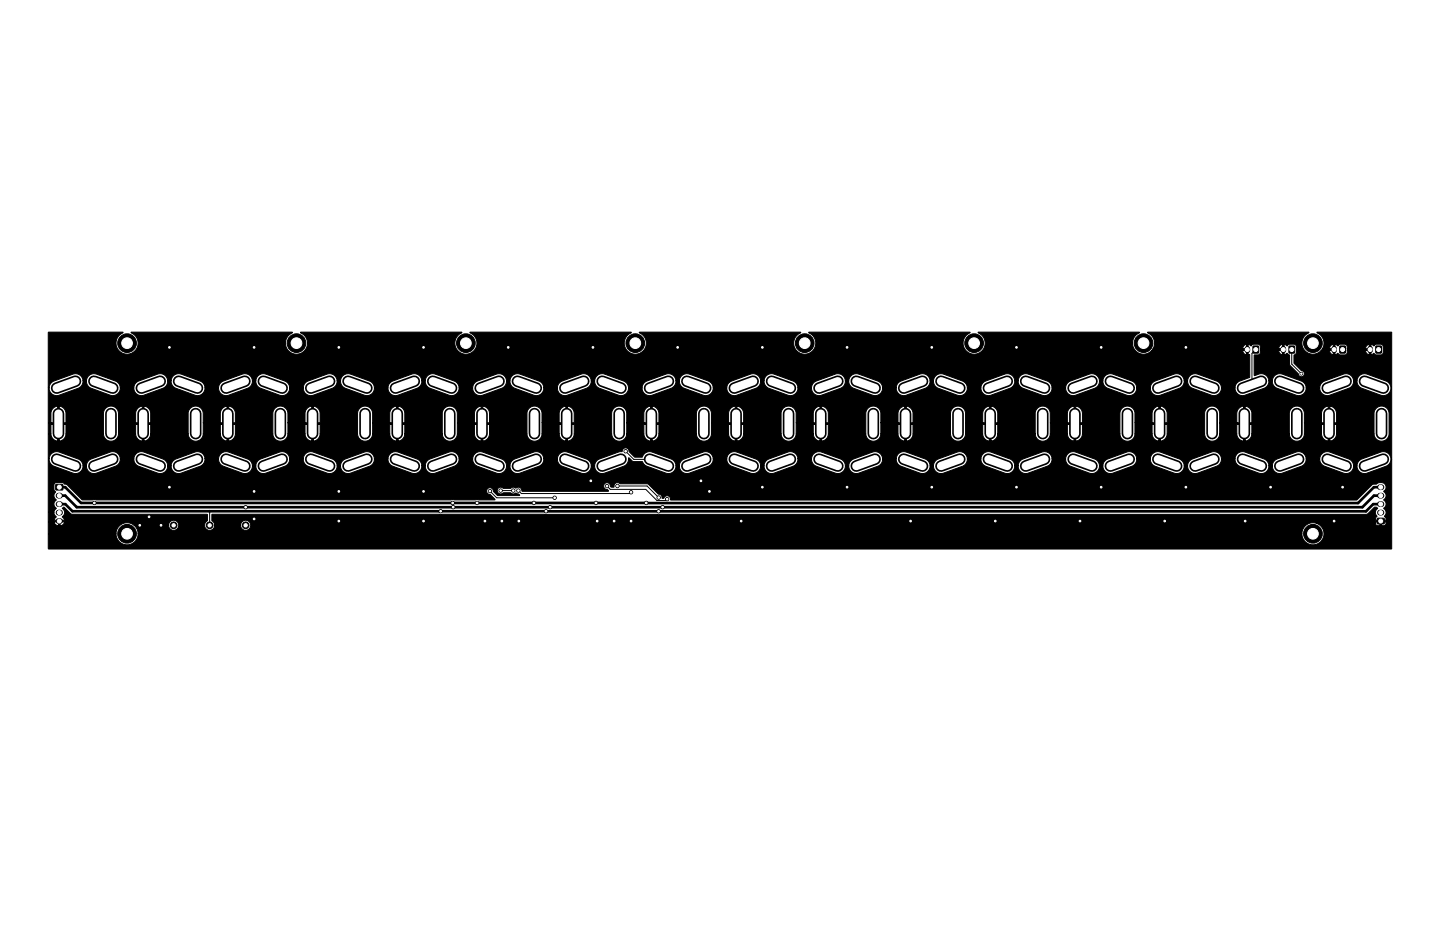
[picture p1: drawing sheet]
<svg xmlns="http://www.w3.org/2000/svg" width="432mm" height="279mm" viewBox="0 0 432 279" stroke-linecap="round" stroke-linejoin="round" font-family="sans-serif">
<g fill="none" stroke="#000" stroke-width="3.5">
<path d="M22.6 114.3l-5.6 2M28.2 114.3l5.6 2M48 114.3l-5.6 2M53.6 114.3l5.6 2M73.4 114.3l-5.6 2M79 114.3l5.6 2M98.8 114.3l-5.6 2M104.4 114.3l5.6 2M124.2 114.3l-5.6 2M129.8 114.3l5.6 2M149.6 114.3l-5.6 2M155.2 114.3l5.6 2"/>
<path d="M175 114.3l-5.6 2M180.6 114.3l5.6 2M200.4 114.3l-5.6 2M206 114.3l5.6 2M225.8 114.3l-5.6 2M231.4 114.3l5.6 2M251.2 114.3l-5.6 2M256.8 114.3l5.6 2M276.6 114.3l-5.6 2M282.2 114.3l5.6 2M302 114.3l-5.6 2M307.6 114.3l5.6 2"/>
<path d="M327.4 114.3l-5.6 2M333 114.3l5.6 2M352.8 114.3l-5.6 2M358.4 114.3l5.6 2M378.2 114.3l-5.6 2M383.8 114.3l5.6 2M403.6 114.3l-5.6 2M409.2 114.3l5.6 2M17 137.7l5.6 2M17.5 124v6M33.3 124v6M33.8 137.7l-5.6 2"/>
<path d="M42.4 137.7l5.6 2M42.9 124v6M58.7 124v6M59.2 137.7l-5.6 2M67.8 137.7l5.6 2M68.3 124v6M84.1 124v6M84.6 137.7l-5.6 2M93.2 137.7l5.6 2M93.7 124v6M109.5 124v6M110 137.7l-5.6 2"/>
<path d="M118.6 137.7l5.6 2M119.1 124v6M134.9 124v6M135.4 137.7l-5.6 2M144 137.7l5.6 2M144.5 124v6M160.3 124v6M160.8 137.7l-5.6 2M169.4 137.7l5.6 2M169.9 124v6M185.7 124v6M186.2 137.7l-5.6 2"/>
<path d="M194.8 137.7l5.6 2M195.3 124v6M211.1 124v6M211.6 137.7l-5.6 2M220.2 137.7l5.6 2M220.7 124v6M236.5 124v6M237 137.7l-5.6 2M245.6 137.7l5.6 2M246.1 124v6M261.9 124v6M262.4 137.7l-5.6 2"/>
<path d="M271 137.7l5.6 2M271.5 124v6M287.3 124v6M287.8 137.7l-5.6 2M296.4 137.7l5.6 2M296.9 124v6M312.7 124v6M313.2 137.7l-5.6 2M321.8 137.7l5.6 2M322.3 124v6M338.1 124v6M338.6 137.7l-5.6 2"/>
<path d="M347.2 137.7l5.6 2M347.7 124v6M363.5 124v6M364 137.7l-5.6 2M372.6 137.7l5.6 2M373.1 124v6M388.9 124v6M389.4 137.7l-5.6 2M398 137.7l5.6 2M398.5 124v6M414.3 124v6M414.8 137.7l-5.6 2"/>
</g>
<g fill="#000" stroke="#000" stroke-width=".3">
<path d="M14.5 99.6l22.4 .1a3.3 3.3 0 0 0-1.4 5.2 3.3 3.3 0 0 0 5.3-.1 3.3 3.3 0 0 0-1.5-5.1l48.4-.1a3.4 3.4 0 0 0-2.1 4.3 3.4 3.4 0 0 0 4.3 2.1 3.4 3.4 0 0 0 2.1-4.2 4.6 4.6 0 0 0-1.9-2.2l48.4 .1a3.3 3.3 0 0 0-1.4 5.2 3.3 3.3 0 0 0 5.3-.1 3.3 3.3 0 0 0-1.5-5.1l48.4-.1a3.4 3.4 0 0 0-2.1 4.3 3.4 3.4 0 0 0 4.3 2.1 3.4 3.4 0 0 0 2.1-4.2 4.6 4.6 0 0 0-1.9-2.2l48.4 .1a3.3 3.3 0 0 0-1.4 5.2 3.3 3.3 0 0 0 5.3-.1 3.3 3.3 0 0 0-1.5-5.1l48.4-.1a3.4 3.4 0 0 0-2.1 4.3 3.4 3.4 0 0 0 4.3 2.1 3.4 3.4 0 0 0 2.1-4.2 4.7 4.7 0 0 0-1.9-2.2l48.4 .1a3.3 3.3 0 0 0-1.6 5 3.3 3.3 0 0 0 5.3 .4h27.2a1.32 1.32 0 0 0 1.2 1.3l-.1-1.4-28.3 .1 .4-.6h27.9l.1-1.3a1.36 1.36 0 0 0-1.2 1.3h-26.8l.2-.6a3.6 3.6 0 0 0-1.9-4.3l48.4 .1a3.3 3.3 0 0 0-1.6 5 3.3 3.3 0 0 0 5.3 .4h2.5a1.32 1.32 0 0 0 1.1 1.3l.7-.1 .7-.4 .6 .5h1.6l.5-.4 .1-.9h5.5a1.32 1.32 0 0 0 1.1 1.3l.6-.1 .7-.4 .7 .5 1.9-.2 .3-.5-.2-2.2-.4-.3h-1.5l-.7 .5-.9-.5v3.2h-.5v-1.4l-6.6 .1v-.6h6.6v-1.3a1.36 1.36 0 0 0-1.1 1.3h-5.5l-.1-.9-.4-.3-1.7-.1-.6 .5-.9-.5v3.2h-.5v-1.3h-3.6l.4-.6h3.2v-1.3a1.37 1.37 0 0 0-1.1 1.3h-2.1l.2-.6a3.6 3.6 0 0 0-1.9-4.3h22.4l-.1 65-402.7-.1v-4.5h20.3v.4a3.3 3.3 0 0 0 3.5 2.9 3.3 3.3 0 0 0 3.1-3.3h349v.4a3.3 3.3 0 0 0 5.4 2.2 3.3 3.3 0 0 0-1.1-5.7h17.7l.2 .4 .4 .3h1.9l.6-.3 .1-.8h-1.3v1.1h-.5v-1.1h-1.4v.4h-17.7l-.8-.2a3.3 3.3 0 0 0-3.5 3.3h-349l-.3-1.4-.9-1.1h10.4v.2a1.51 1.51 0 0 0 2.4 1 1.51 1.51 0 0 0-.2-2.6 1.51 1.51 0 0 0-2.2 1.4h-10.4l-.9-.6-1-.2a3.3 3.3 0 0 0-3.5 3.3h-20.3v-3.5l1.7 .1a1.36 1.36 0 0 0 1.3 1h.5a1.37 1.37 0 0 0 1.4-1.1h-1.4v1.1h-.5v-1.1h-3v-2.9h1.7l.1 .7 .6 .7-.7 1h3.2l-.7-1a1.66 1.66 0 0 0 0-2.7l.5-.2 2 1.9 .5 .2h40.4v2a1.51 1.51 0 0 0 0 2.6 1.51 1.51 0 0 0 2.3-1.3h7.7l.1 .2a1.51 1.51 0 0 0 2.3 1 1.51 1.51 0 0 0-.2-2.6 1.51 1.51 0 0 0-2.2 1.4h-7.7l-.2-.7-.7-.7v-1.9h346.1l.5-.2 2.1-2 .6 .1 .3 .3a1.62 1.62 0 0 0-.2 2.5l-.4 .4-.1 .7h3.2v-.7l-.4-.4a1.8 1.8 0 0 0-.2-2.6 1.53 1.53 0 0 0 0-2.5l.3-.4a1.49 1.49 0 0 0-.4-2.1l.1-.1a1.38 1.38 0 0 0 .6-1.5 1.38 1.38 0 0 0-1.2-1h-.8l-.9 .4-1.2 .2-4.7 4.6h-205.7a1.1 1.1 0 0 0-.8-1.3 1.1 1.1 0 0 0-1.3 .8l-.5-.1a1.06 1.06 0 0 0-1.1-1.2l-3.2-3-8.2-.1-.3-.1a1.07 1.07 0 0 0-1.2 0 1.07 1.07 0 0 0-.4 1.1l-.8 .1-.3-.4a1.03 1.03 0 0 0-1-1 1.03 1.03 0 0 0-1 1.1 1.03 1.03 0 0 0 1.1 1l.3 .5-25.9-.1a1.14 1.14 0 0 0-.7-1.1 1.14 1.14 0 0 0-1.2 .2l-.1-.1a1.05 1.05 0 0 0-1.4 .2h-2.2l-.2-.2a1.03 1.03 0 0 0-1.4 .3 1.03 1.03 0 0 0 .2 1.4 1.03 1.03 0 0 0 1.4-.2h2.3a1.26 1.26 0 0 0 1.6 .1l.7 .3 .3 .4-6.6 .1-1.3-1.3a1.02 1.02 0 0 0-1-1.1 1.02 1.02 0 0 0-1 1.1 1.02 1.02 0 0 0 1.1 1l1.4 1.5-123.7 .1-4.6-4.6-1.4-.6h-1.9l-.5 .3-.1 1.7 .5 .7-.2 .3a1.58 1.58 0 0 0 .3 2.2 1.53 1.53 0 0 0 0 2.6l-.4 .4-.2 .7h-1.7v-16.1h.2a2.26 2.26 0 0 0 .8 1.9l6.9 2.6a2.26 2.26 0 0 0 2.5-2.4h1v.3a2.26 2.26 0 0 0 2.9 2l6.1-2.2 .8-.8 .4-1.4h4l.3 1.2 .8 .9 6.1 2.3 .8 .1a2.26 2.26 0 0 0 2.2-2.4h1v.3a2.26 2.26 0 0 0 2.9 2l6.1-2.2 .8-.8 .4-1.4h4l.3 1.2 .8 .9 6.1 2.3 .8 .1a2.26 2.26 0 0 0 2.2-2.4h1v.3a2.26 2.26 0 0 0 2.9 2l6.1-2.2 .8-.8 .4-1.4h4l.3 1.2 .8 .9 6.1 2.3 .8 .1a2.26 2.26 0 0 0 2.2-2.4h1v.3a2.26 2.26 0 0 0 2.9 2l6.1-2.2 .8-.8 .4-1.4h4l.3 1.2 .8 .9 6.1 2.3 .8 .1a2.26 2.26 0 0 0 2.2-2.4h1v.3a2.26 2.26 0 0 0 2.9 2l6.1-2.2 .8-.8 .4-1.4h4l.3 1.2 .8 .9 6.1 2.3 .8 .1a2.26 2.26 0 0 0 2.2-2.4h1v.3a2.26 2.26 0 0 0 2.9 2l6.1-2.2 .8-.8 .4-1.4h4l.3 1.2 .8 .9 6.1 2.3 .8 .1a2.26 2.26 0 0 0 2.2-2.4h1v.3a2.26 2.26 0 0 0 2.9 2l5.9-2.1a2.7 2.7 0 0 0 1.5-2.6l1.2 1.1 2.8 .1 .5 .8 .7 .5 5.9 2.2 .8 .1a2.26 2.26 0 0 0 2.2-2.4h1v.3a2.26 2.26 0 0 0 2.9 2l6.1-2.2 .8-.8 .4-1.4h4l.3 1.2 .8 .9 6.1 2.3 .8 .1a2.26 2.26 0 0 0 2.2-2.4h1v.3a2.26 2.26 0 0 0 2.9 2l6.1-2.2 .8-.8 .4-1.4h4l.3 1.2 .8 .9 6.1 2.3 .8 .1a2.26 2.26 0 0 0 2.2-2.4h1v.3a2.26 2.26 0 0 0 2.9 2l6.1-2.2 .8-.8 .4-1.4h4l.3 1.2 .8 .9 6.6 2.4a2.26 2.26 0 0 0 2.5-2.4h1v.3a2.26 2.26 0 0 0 2.9 2l6.1-2.2 .8-.8 .4-1.4h4l.3 1.2 .8 .9 6.6 2.4a2.26 2.26 0 0 0 2.5-2.4h1v.3a2.26 2.26 0 0 0 2.9 2l6.1-2.2 .8-.8 .4-1.4h4l.3 1.2 .8 .9 6.6 2.4a2.26 2.26 0 0 0 2.5-2.4h1v.3a2.26 2.26 0 0 0 2.9 2l6.1-2.2 .8-.8 .4-1.4h4l.3 1.2 .8 .9 6.6 2.4a2.26 2.26 0 0 0 2.5-2.4h1v.3a2.26 2.26 0 0 0 2.9 2l6.1-2.2 .8-.8 .4-1.4h4l.3 1.2 .8 .9 6.6 2.4a2.26 2.26 0 0 0 2.5-2.4h1v.3a2.26 2.26 0 0 0 2.9 2l6.1-2.2 .8-.8 .4-1.4h4l.3 1.2 .8 .9 6.6 2.4a2.26 2.26 0 0 0 2.5-2.4h1v.3a2.26 2.26 0 0 0 2.9 2l5.9-2.1a2.26 2.26 0 0 0 1.2-2.9 2.26 2.26 0 0 0-2.8-1.4l-6 2.2-.9 .8-.3 1.1h-1l-.4-1.2-.9-.7-6.4-2.3a2.26 2.26 0 0 0-2.5 2.1l-4-.1a2.26 2.26 0 0 0-3-1.9l-6 2.2-.9 .8-.3 1.1h-1l-.4-1.2-.9-.7-6.4-2.3a2.26 2.26 0 0 0-2.5 2.1l-4-.1a2.26 2.26 0 0 0-3-1.9l-6 2.2-.9 .8-.3 1.1h-1l-.4-1.2-.9-.7-6.4-2.3a2.26 2.26 0 0 0-2.5 2.1l-4-.1a2.26 2.26 0 0 0-3-1.9l-6 2.2-.9 .8-.3 1.1h-1l-.4-1.2-.9-.7-6.4-2.3a2.26 2.26 0 0 0-2.5 2.1l-4-.1a2.26 2.26 0 0 0-3-1.9l-6 2.2-.9 .8-.3 1.1h-1l-.4-1.2-.9-.7-6.4-2.3a2.26 2.26 0 0 0-2.5 2.1l-4-.1a2.26 2.26 0 0 0-3-1.9l-6 2.2-.9 .8-.3 1.1h-1l-.4-1.2-.9-.7-6.4-2.3a2.26 2.26 0 0 0-2.5 2.1l-4-.1a2.26 2.26 0 0 0-3-1.9l-6 2.2-.9 .8-.3 1.1h-1l-.4-1.2-.9-.7-5.9-2.2-.8-.1a2.26 2.26 0 0 0-2.2 2.1l-4-.1a2.26 2.26 0 0 0-3-1.9l-6 2.2-.9 .8-.3 1.1h-1l-.4-1.2-.9-.7-5.9-2.2-.8-.1a2.26 2.26 0 0 0-2.2 2.1l-4-.1a2.26 2.26 0 0 0-3-1.9l-6 2.2-.9 .8-.3 1.1h-1l-.4-1.2-.9-.7-5.9-2.2-.8-.1a2.48 2.48 0 0 0-2.2 1.7l-2.2-.1-1.6-1.6a1.03 1.03 0 0 0-1-1.1 1.03 1.03 0 0 0-1.1 1l-7.1 2.4-.9 .8-.3 1.1h-1l-.4-1.2-.9-.7-6.4-2.3a2.26 2.26 0 0 0-2.5 2.1l-4-.1a2.26 2.26 0 0 0-3-1.9l-6 2.2-.9 .8-.3 1.1h-1l-.4-1.2-.9-.7-5.9-2.2-.8-.1a2.26 2.26 0 0 0-2.2 2.1l-4-.1a2.26 2.26 0 0 0-3-1.9l-6 2.2-.9 .8-.3 1.1h-1l-.4-1.2-.9-.7-5.9-2.2-.8-.1a2.26 2.26 0 0 0-2.2 2.1l-4-.1a2.26 2.26 0 0 0-3-1.9l-6 2.2-.9 .8-.3 1.1h-1l-.4-1.2-.9-.7-5.9-2.2-.8-.1a2.26 2.26 0 0 0-2.2 2.1l-4-.1a2.26 2.26 0 0 0-3-1.9l-6 2.2-.9 .8-.3 1.1h-1l-.4-1.2-.9-.7-5.9-2.2-.8-.1a2.26 2.26 0 0 0-2.2 2.1l-4-.1a2.26 2.26 0 0 0-3-1.9l-6 2.2-.9 .8-.3 1.1h-1l-.4-1.2-.9-.7-5.9-2.2-.8-.1a2.26 2.26 0 0 0-2.2 2.1l-4-.1a2.26 2.26 0 0 0-3-1.9l-6 2.2-.9 .8-.3 1.1h-1l-.4-1.2-.9-.7-6.4-2.3a2.26 2.26 0 0 0-2.5 2.1h-.2v-7.4h.8a2.22 2.22 0 0 0 2 2.1h.5a2.25 2.25 0 0 0 2-2.1h11.2v.2a2.26 2.26 0 0 0 2.4 2 2.26 2.26 0 0 0 2.1-2.2h5.2a2.22 2.22 0 0 0 2 2.1h.5a2.25 2.25 0 0 0 2-2.1h11.2v.2a2.26 2.26 0 0 0 2.4 2 2.26 2.26 0 0 0 2.1-2.2h5.2a2.22 2.22 0 0 0 2 2.1h.5a2.25 2.25 0 0 0 2-2.1h11.2v.2a2.26 2.26 0 0 0 2.4 2 2.26 2.26 0 0 0 2.1-2.2h5.2a2.22 2.22 0 0 0 2 2.1h.5a2.25 2.25 0 0 0 2-2.1h11.2v.2a2.26 2.26 0 0 0 2.4 2 2.26 2.26 0 0 0 2.1-2.2h5.2a2.22 2.22 0 0 0 2 2.1h.5a2.25 2.25 0 0 0 2-2.1h11.2v.2a2.26 2.26 0 0 0 2.4 2 2.26 2.26 0 0 0 2.1-2.2h5.2a2.22 2.22 0 0 0 2 2.1h.5a2.25 2.25 0 0 0 2-2.1h11.2v.2a2.26 2.26 0 0 0 2.4 2 2.26 2.26 0 0 0 2.1-2.2h5.2a2.22 2.22 0 0 0 2 2.1h.5a2.25 2.25 0 0 0 2-2.1h11.2v.2a2.26 2.26 0 0 0 2.4 2 2.26 2.26 0 0 0 2.1-2.2h5.2a2.22 2.22 0 0 0 2 2.1h.5a2.25 2.25 0 0 0 2-2.1h11.2v.2a2.26 2.26 0 0 0 2.4 2 2.26 2.26 0 0 0 2.1-2.2h5.2a2.22 2.22 0 0 0 2 2.1h.5a2.25 2.25 0 0 0 2-2.1h11.2v.2a2.26 2.26 0 0 0 2.4 2 2.26 2.26 0 0 0 2.1-2.2h5.2a2.22 2.22 0 0 0 2 2.1h.5a2.25 2.25 0 0 0 2-2.1h11.2v.2a2.26 2.26 0 0 0 2.4 2 2.26 2.26 0 0 0 2.1-2.2h5.2a2.22 2.22 0 0 0 2 2.1h.5a2.25 2.25 0 0 0 2-2.1h11.2v.2a2.26 2.26 0 0 0 2.4 2 2.26 2.26 0 0 0 2.1-2.2h5.2a2.22 2.22 0 0 0 2 2.1h.5a2.25 2.25 0 0 0 2-2.1h11.2v.2a2.26 2.26 0 0 0 2.4 2 2.26 2.26 0 0 0 2.1-2.2h5.2a2.22 2.22 0 0 0 2 2.1h.5a2.25 2.25 0 0 0 2-2.1h11.2v.2a2.26 2.26 0 0 0 2.4 2 2.26 2.26 0 0 0 2.1-2.2h5.2a2.22 2.22 0 0 0 2 2.1h.5a2.25 2.25 0 0 0 2-2.1h11.2v.2a2.26 2.26 0 0 0 2.4 2 2.26 2.26 0 0 0 2.1-2.2h5.2a2.22 2.22 0 0 0 2 2.1h.5a2.25 2.25 0 0 0 2-2.1h11.2v.2a2.26 2.26 0 0 0 2.4 2 2.26 2.26 0 0 0 2.1-2.2h5.2a2.22 2.22 0 0 0 2 2.1h.5a2.25 2.25 0 0 0 2-2.1h11.2v.2a2.26 2.26 0 0 0 2.4 2 2.26 2.26 0 0 0 2.1-2.2v-6.4a2.26 2.26 0 0 0-2.3-2 2.26 2.26 0 0 0-2.2 2.2v6.2h-11.2v-2.8h-2v4.9h-.5v-4.9h-2v2.8h-5.2v-3.4h9.7v-2.8a2.22 2.22 0 0 0-2-2.1v4.9h-.5v-4.9a2.25 2.25 0 0 0-2 2.1v2.8h-5.2v-3a2.26 2.26 0 0 0-2.3-2 2.26 2.26 0 0 0-2.2 2.2v6.2h-11.2v-2.8h-2v4.9h-.5v-4.9h-2v2.8h-5.2v-3.4h9.7v-2.8a2.22 2.22 0 0 0-2-2.1v4.9h-.5v-4.9a2.25 2.25 0 0 0-2 2.1v2.8h-5.2v-3a2.26 2.26 0 0 0-2.3-2 2.26 2.26 0 0 0-2.2 2.2v6.2h-11.2v-2.8h-2v4.9h-.5v-4.9h-2v2.8h-5.2v-3.4h9.7v-2.8a2.22 2.22 0 0 0-2-2.1v4.9h-.5v-4.9a2.25 2.25 0 0 0-2 2.1v2.8h-5.2v-3a2.26 2.26 0 0 0-2.3-2 2.26 2.26 0 0 0-2.2 2.2v6.2h-11.2v-2.8h-2v4.9h-.5v-4.9h-2v2.8h-5.2v-3.4h9.7v-2.8a2.22 2.22 0 0 0-2-2.1v4.9h-.5v-4.9a2.25 2.25 0 0 0-2 2.1v2.8h-5.2v-3a2.26 2.26 0 0 0-2.3-2 2.26 2.26 0 0 0-2.2 2.2v6.2h-11.2v-2.8h-2v4.9h-.5v-4.9h-2v2.8h-5.2v-3.4h9.7v-2.8a2.22 2.22 0 0 0-2-2.1v4.9h-.5v-4.9a2.25 2.25 0 0 0-2 2.1v2.8h-5.2v-3a2.26 2.26 0 0 0-2.3-2 2.26 2.26 0 0 0-2.2 2.2v6.2h-11.2v-2.8h-2v4.9h-.5v-4.9h-2v2.8h-5.2v-3.4h9.7v-2.8a2.22 2.22 0 0 0-2-2.1v4.9h-.5v-4.9a2.25 2.25 0 0 0-2 2.1v2.8h-5.2v-3a2.26 2.26 0 0 0-2.3-2 2.26 2.26 0 0 0-2.2 2.2v6.2h-11.2v-2.8h-2v4.9h-.5v-4.9h-2v2.8h-5.2v-3.4h9.7v-2.8a2.22 2.22 0 0 0-2-2.1v4.9h-.5v-4.9a2.24 2.24 0 0 0-2 2.1v2.8h-5.2v-3a2.26 2.26 0 0 0-2.3-2 2.26 2.26 0 0 0-2.2 2.2v6.2h-11.2v-2.8h-2v4.9h-.5v-4.9h-2v2.8h-5.2v-3.4h9.7v-2.8a2.22 2.22 0 0 0-2-2.1v4.9h-.5v-4.9a2.24 2.24 0 0 0-2 2.1v2.8h-5.2v-3a2.26 2.26 0 0 0-2.3-2 2.26 2.26 0 0 0-2.2 2.2v6.2h-11.2v-2.8h-2v4.9h-.5v-4.9h-2v2.8h-5.2v-3.4h9.7v-2.8a2.22 2.22 0 0 0-2-2.1v4.9h-.5v-4.9a2.24 2.24 0 0 0-2 2.1v2.8h-5.2v-3a2.26 2.26 0 0 0-2.3-2 2.26 2.26 0 0 0-2.2 2.2v6.2h-11.2v-2.8h-2v4.9h-.5v-4.9h-2v2.8h-5.2v-3.4h9.7v-2.8a2.22 2.22 0 0 0-2-2.1v4.9h-.5v-4.9a2.24 2.24 0 0 0-2 2.1v2.8h-5.2v-3a2.26 2.26 0 0 0-2.3-2 2.26 2.26 0 0 0-2.2 2.2v6.2h-11.2v-2.8h-2v4.9h-.5v-4.9h-2v2.8h-5.2v-3.4h9.7v-2.8a2.22 2.22 0 0 0-2-2.1v4.9h-.5v-4.9a2.24 2.24 0 0 0-2 2.1v2.8h-5.2v-3a2.26 2.26 0 0 0-2.3-2 2.26 2.26 0 0 0-2.2 2.2v6.2h-11.2v-2.8h-2v4.9h-.5v-4.9h-2v2.8h-5.2v-3.4h9.7v-2.8a2.22 2.22 0 0 0-2-2.1v4.9h-.5v-4.9a2.24 2.24 0 0 0-2 2.1v2.8h-5.2v-3a2.26 2.26 0 0 0-2.3-2 2.26 2.26 0 0 0-2.2 2.2v6.2h-11.2v-2.8h-2v4.9h-.5v-4.9h-2v2.8h-5.2v-3.4h9.7v-2.8a2.22 2.22 0 0 0-2-2.1v4.9h-.5v-4.9a2.24 2.24 0 0 0-2 2.1v2.8h-5.2v-3a2.26 2.26 0 0 0-2.3-2 2.26 2.26 0 0 0-2.2 2.2v6.2h-11.2v-2.8h-2v4.9h-.5v-4.9h-2v2.8h-5.2v-3.4h9.7v-2.8a2.22 2.22 0 0 0-2-2.1v4.9h-.5v-4.9a2.24 2.24 0 0 0-2 2.1v2.8h-5.2v-3a2.26 2.26 0 0 0-2.3-2 2.26 2.26 0 0 0-2.2 2.2v6.2h-11.2v-2.8h-2v4.9h-.5v-4.9h-2v2.8h-5.2v-3.4h9.7v-2.8a2.22 2.22 0 0 0-2-2.1v4.9h-.5v-4.9a2.24 2.24 0 0 0-2 2.1v2.8h-5.2v-3a2.26 2.26 0 0 0-2.3-2 2.26 2.26 0 0 0-2.2 2.2v6.2h-11.2v-2.8h-2v4.9h-.5v-4.9h-2v2.8h-.8v-3.4h5.3v-2.8a2.22 2.22 0 0 0-2-2.1v4.9h-.5v-4.9a2.24 2.24 0 0 0-2 2.1v2.8h-.8v-10.4h.2a2.26 2.26 0 0 0 3 2.2l6-2.2 .9-.8 .3-1.4h1l.2 1.2 .8 .9 6.2 2.3 .8 .1a2.26 2.26 0 0 0 2.2-2.3h4v.3a2.26 2.26 0 0 0 3 1.9l6-2.2 .9-.8 .3-1.4h1l.2 1.2 .8 .9 6.2 2.3 .8 .1a2.26 2.26 0 0 0 2.2-2.3h4v.3a2.26 2.26 0 0 0 3 1.9l6-2.2 .9-.8 .3-1.4h1l.2 1.2 .8 .9 6.2 2.3 .8 .1a2.26 2.26 0 0 0 2.2-2.3h4v.3a2.26 2.26 0 0 0 3 1.9l6-2.2 .9-.8 .3-1.4h1l.2 1.2 .8 .9 6.2 2.3 .8 .1a2.26 2.26 0 0 0 2.2-2.3h4v.3a2.26 2.26 0 0 0 3 1.9l6-2.2 .9-.8 .3-1.4h1l.2 1.2 .8 .9 6.2 2.3 .8 .1a2.26 2.26 0 0 0 2.2-2.3h4v.3a2.26 2.26 0 0 0 3 1.9l6-2.2 .9-.8 .3-1.4h1l.2 1.2 .8 .9 6.2 2.3 .8 .1a2.26 2.26 0 0 0 2.2-2.3h4v.3a2.26 2.26 0 0 0 3 1.9l6-2.2 .9-.8 .3-1.4h1l.2 1.2 .8 .9 6.2 2.3 .8 .1a2.26 2.26 0 0 0 2.2-2.3h4v.3a2.26 2.26 0 0 0 3 1.9l6-2.2 .9-.8 .3-1.4h1l.2 1.2 .8 .9 6.2 2.3 .8 .1a2.26 2.26 0 0 0 2.2-2.3h4v.3a2.26 2.26 0 0 0 3 1.9l6-2.2 .9-.8 .3-1.4h1l.2 1.2 .8 .9 6.2 2.3 .8 .1a2.26 2.26 0 0 0 2.2-2.3h4v.3a2.26 2.26 0 0 0 3 1.9l6-2.2 .9-.8 .3-1.4h1l.2 1.2 .8 .9 6.7 2.4a2.26 2.26 0 0 0 2.5-2.3h4v.3a2.26 2.26 0 0 0 3 1.9l6-2.2 .9-.8 .3-1.4h1l.2 1.2 .8 .9 6.7 2.4a2.26 2.26 0 0 0 2.5-2.3h4v.3a2.26 2.26 0 0 0 3 1.9l6-2.2 .9-.8 .3-1.4h1l.2 1.2 .8 .9 6.7 2.4a2.26 2.26 0 0 0 2.5-2.3h4v.3a2.26 2.26 0 0 0 3 1.9l6-2.2 .9-.8 .3-1.4h1l.2 1.2 .8 .9 6.7 2.4a2.26 2.26 0 0 0 2.5-2.3h4v.3a2.26 2.26 0 0 0 3 1.9l6-2.2 .9-.8 .3-1.4h1l.2 1.2 .8 .9 6.7 2.4a2.26 2.26 0 0 0 2.5-2.3h4v.3a2.26 2.26 0 0 0 3 1.9l6-2.2 .9-.8 .3-1.4h1l.2 1.2 .8 .9 6.7 2.4a2.26 2.26 0 0 0 2.5-2.3h4v.3a2.26 2.26 0 0 0 3 1.9l6-2.2 .9-.8 .3-1.4h1l.2 1.2 .8 .9 6.7 2.4a2.26 2.26 0 0 0 2.4-1.7 2.26 2.26 0 0 0-1.3-2.6l-5.8-2.2-.8-.1a2.26 2.26 0 0 0-2.2 2.1h-1a2.26 2.26 0 0 0-2.9-2l-6.1 2.2-.8 .8-.4 1.2h-4l-.4-1.2-.9-.8-6.4-2.3a2.26 2.26 0 0 0-2.5 2.1h-1a2.26 2.26 0 0 0-2.9-2l-1.5 .4v-6l1.5-.3 .3-.4v-.7h5.5a1.32 1.32 0 0 0 1.2 1.3l.6-.1 .8-.4 .6 .5 .1 3 2.6 2.6a.93 .93 0 0 0 .9 1 .93 .93 0 0 0 1-1 .93 .93 0 0 0-1-.9l-2.2-2.2v-2.4l.6-.4 .1-.4v-1.9l-.4-.5-1.7-.1-.7 .5-.8-.5v3.2h-.5l-.1-1.4-6.6 .1v-.6h6.6v-1.3a1.37 1.37 0 0 0-1.1 1.3h-5.5v-.9l-.4-.3-1.7-.1-.7 .5-.8-.5v3.2h.5l-.1 6.7-3.4 1.4-.6 .6-.4 1.2h-4l-.4-1.2-.9-.8-6.4-2.3a2.26 2.26 0 0 0-2.5 2.1h-1a2.26 2.26 0 0 0-2.9-2l-6.1 2.2-.8 .8-.4 1.2h-4l-.4-1.2-.9-.8-6.4-2.3a2.26 2.26 0 0 0-2.5 2.1h-1a2.26 2.26 0 0 0-2.9-2l-6.1 2.2-.8 .8-.4 1.2h-4l-.4-1.2-.9-.8-6.4-2.3a2.26 2.26 0 0 0-2.5 2.1h-1a2.26 2.26 0 0 0-2.9-2l-6.1 2.2-.8 .8-.4 1.2h-4l-.4-1.2-.9-.8-6.4-2.3a2.26 2.26 0 0 0-2.5 2.1h-1a2.26 2.26 0 0 0-2.9-2l-6.1 2.2-.8 .8-.4 1.2h-4l-.4-1.2-.9-.8-6.4-2.3a2.26 2.26 0 0 0-2.5 2.1h-1a2.26 2.26 0 0 0-2.9-2l-6.1 2.2-.8 .8-.4 1.2h-4l-.4-1.2-.9-.8-5.9-2.2-.8-.1a2.26 2.26 0 0 0-2.2 2.1h-1a2.26 2.26 0 0 0-2.9-2l-6.1 2.2-.8 .8-.4 1.2h-4l-.4-1.2-.9-.8-5.9-2.2-.8-.1a2.26 2.26 0 0 0-2.2 2.1h-1a2.26 2.26 0 0 0-2.9-2l-6.1 2.2-.8 .8-.4 1.2h-4l-.4-1.2-.9-.8-5.9-2.2-.8-.1a2.26 2.26 0 0 0-2.2 2.1h-1a2.26 2.26 0 0 0-2.9-2l-6.1 2.2-.8 .8-.4 1.2h-4l-.4-1.2-.9-.8-5.9-2.2-.8-.1a2.26 2.26 0 0 0-2.2 2.1h-1a2.26 2.26 0 0 0-2.9-2l-6.1 2.2-.8 .8-.4 1.2h-4l-.4-1.2-.9-.8-5.9-2.2-.8-.1a2.26 2.26 0 0 0-2.2 2.1h-1a2.26 2.26 0 0 0-2.9-2l-6.1 2.2-.8 .8-.4 1.2h-4l-.4-1.2-.9-.8-5.9-2.2-.8-.1a2.26 2.26 0 0 0-2.2 2.1h-1a2.26 2.26 0 0 0-2.9-2l-6.1 2.2-.8 .8-.4 1.2h-4l-.4-1.2-.9-.8-5.9-2.2-.8-.1a2.26 2.26 0 0 0-2.2 2.1h-1a2.26 2.26 0 0 0-2.9-2l-6.1 2.2-.8 .8-.4 1.2h-4l-.4-1.2-.9-.8-5.9-2.2-.8-.1a2.26 2.26 0 0 0-2.2 2.1h-1a2.26 2.26 0 0 0-2.9-2l-6.1 2.2-.8 .8-.4 1.2h-4l-.4-1.2-.9-.8-5.9-2.2-.8-.1a2.26 2.26 0 0 0-2.2 2.1h-1a2.26 2.26 0 0 0-2.9-2l-6.1 2.2-.7 .6-.5 1.4h-.2zM375.8 103.8h1.6v2h-1.6zM386.6 103.8h1.5v2h-1.5zM401.8 103.8h1.6v2h-1.6zM412.6 103.8h1.6v2h-1.6zM16.8 145.3h2v1.5h-2zM413 155.4h2v1.6h-2z"/>
<circle cx="38.1" cy="102.9" r="2.8"/>
<circle cx="50.8" cy="104.1" r=".5"/>
<circle cx="76.2" cy="104.1" r=".5"/>
<circle cx="88.9" cy="102.9" r="2.8"/>
<circle cx="101.6" cy="104.1" r=".5"/>
<circle cx="127" cy="104.1" r=".5"/>
<circle cx="139.7" cy="102.9" r="2.8"/>
<circle cx="152.4" cy="104.1" r=".5"/>
<circle cx="177.8" cy="104.1" r=".5"/>
<circle cx="190.5" cy="102.9" r="2.8"/>
<circle cx="203.2" cy="104.1" r=".5"/>
<circle cx="228.6" cy="104.1" r=".5"/>
<circle cx="241.3" cy="102.9" r="2.8"/>
<circle cx="254" cy="104.1" r=".5"/>
<circle cx="279.4" cy="104.1" r=".5"/>
<circle cx="292.1" cy="102.9" r="2.8"/>
<circle cx="304.8" cy="104.1" r=".5"/>
<circle cx="330.2" cy="104.1" r=".5"/>
<circle cx="342.9" cy="102.9" r="2.8"/>
<circle cx="355.6" cy="104.1" r=".5"/>
<circle cx="390.2" cy="112" r=".4"/>
<circle cx="393.7" cy="102.9" r="2.8"/>
<circle cx="187.6" cy="135.3" r=".5"/>
<circle cx="28.3" cy="150.8" r=".5"/>
<circle cx="41.9" cy="157.5" r=".5"/>
<circle cx="44.7" cy="154.9" r=".5"/>
<circle cx="48.3" cy="157.5" r=".5"/>
<circle cx="50.8" cy="146.1" r=".5"/>
<circle cx="52.1" cy="157.5" r="1"/>
<circle cx="62.9" cy="157.5" r="1"/>
<circle cx="73.7" cy="157.5" r="1"/>
<circle cx="73.7" cy="152.1" r=".5"/>
<circle cx="76.2" cy="155.6" r=".5"/>
<circle cx="76.2" cy="147.3" r=".5"/>
<circle cx="101.6" cy="156.2" r=".5"/>
<circle cx="101.6" cy="147.3" r=".5"/>
<circle cx="127" cy="156.2" r=".5"/>
<circle cx="127" cy="147.3" r=".5"/>
<circle cx="132.1" cy="153.3" r=".5"/>
<circle cx="135.7" cy="150.8" r=".5"/>
<circle cx="135.9" cy="152" r=".5"/>
<circle cx="143.1" cy="150.8" r=".5"/>
<circle cx="145.4" cy="156.2" r=".5"/>
<circle cx="146.9" cy="147.2" r=".5"/>
<circle cx="150.1" cy="147.1" r=".5"/>
<circle cx="150.5" cy="156.2" r=".5"/>
<circle cx="153.9" cy="147.1" r=".5"/>
<circle cx="155.4" cy="147.1" r=".5"/>
<circle cx="155.6" cy="156.2" r=".5"/>
<circle cx="160.1" cy="150.8" r=".5"/>
<circle cx="163.7" cy="153.3" r=".5"/>
<circle cx="165" cy="152.1" r=".5"/>
<circle cx="166.3" cy="149.2" r=".5"/>
<circle cx="177.2" cy="144.1" r=".5"/>
<circle cx="178.7" cy="150.8" r=".5"/>
<circle cx="179.1" cy="156.2" r=".5"/>
<circle cx="182" cy="145.7" r=".5"/>
<circle cx="184.1" cy="156.2" r=".5"/>
<circle cx="185.1" cy="145.7" r=".5"/>
<circle cx="189.2" cy="156.2" r=".5"/>
<circle cx="189.2" cy="147.6" r=".5"/>
<circle cx="193.8" cy="150.8" r=".5"/>
<circle cx="197.5" cy="153.3" r=".5"/>
<circle cx="197.5" cy="149.2" r=".5"/>
<circle cx="198.7" cy="152.1" r=".5"/>
<circle cx="200.1" cy="149.6" r=".5"/>
<circle cx="210.2" cy="144.1" r=".5"/>
<circle cx="212.7" cy="147.3" r=".5"/>
<circle cx="222.2" cy="156.2" r=".5"/>
<circle cx="228.6" cy="146.1" r=".5"/>
<circle cx="254" cy="146.1" r=".5"/>
<circle cx="273" cy="156.2" r=".5"/>
<circle cx="279.4" cy="146.1" r=".5"/>
<circle cx="298.4" cy="156.2" r=".5"/>
<circle cx="304.8" cy="146.1" r=".5"/>
<circle cx="323.8" cy="156.2" r=".5"/>
<circle cx="330.2" cy="146.1" r=".5"/>
<circle cx="349.2" cy="156.2" r=".5"/>
<circle cx="355.6" cy="146.1" r=".5"/>
<circle cx="373.4" cy="156.2" r=".5"/>
<circle cx="381" cy="146.1" r=".5"/>
<circle cx="400" cy="156.2" r=".5"/>
<circle cx="402.6" cy="146.1" r=".5"/>
<circle cx="38.1" cy="160" r="2.8"/>
<circle cx="393.7" cy="160" r="2.8"/>
</g>
<path d="M374 104.6v.4M384.8 104.6v.4M400 104.6v.4M410.8 104.6v.4M17.6 148.6h.4M17.6 151.1h.4M17.6 153.7h.4M17.6 156.2h.4M413.8 148.6h.4M413.8 151.1h.4M413.8 153.7h.4M413.8 146.1h.4" fill="none" stroke="#000" stroke-width="1.7"/>
<path d="M17.8 146.1h1.8l4.7 4.7h169.5h213.4l4.8-4.7h2M17.8 148.6h1.8l3.4 3.5h385.5l3.5-3.5h2M17.8 151.1h1.8l2.1 2.2h142.1h245.8l2.2-2.2h2.2" fill="none" stroke="#000" stroke-width=".8"/>
<path d="M376.6 104.8l-1.2 1.1v9.4M387.3 104.8v4.4l2.9 2.8M187.6 135.3l2.4 2.4h5.9l1.3 1.3M62.9 153.3v4.2M146.9 147.2l2 2h17.4M150.1 147.1h3.8M155.4 147.1l.9 .9h32.5l.4-.4M166.3 149.2h.1M182 145.7l1 1h10.6l3.4 3.4h2.6l.5-.5M185.1 145.7h8.9l3.5 3.5" fill="none" stroke="#000" stroke-width=".3"/>
<g fill="#fff" stroke="#fff" stroke-width=".3">
<circle cx="178.7" cy="150.8" r=".25"/>
<circle cx="135.7" cy="150.8" r=".25"/>
<circle cx="160.1" cy="150.8" r=".25"/>
<circle cx="143.1" cy="150.8" r=".25"/>
<circle cx="28.3" cy="150.8" r=".25"/>
<circle cx="193.8" cy="150.8" r=".25"/>
<circle cx="273.1" cy="156.2" r=".25"/>
<circle cx="44.7" cy="154.9" r=".25"/>
<circle cx="222.2" cy="156.2" r=".25"/>
<circle cx="400.1" cy="156.2" r=".25"/>
<circle cx="127" cy="104.1" r=".25"/>
<circle cx="41.9" cy="157.5" r=".25"/>
<circle cx="101.6" cy="104.1" r=".25"/>
<circle cx="189.2" cy="156.2" r=".25"/>
<circle cx="254" cy="104.1" r=".25"/>
<circle cx="349.3" cy="156.2" r=".25"/>
<circle cx="381" cy="146" r=".25"/>
<circle cx="228.6" cy="146" r=".25"/>
<circle cx="228.6" cy="104.1" r=".25"/>
<circle cx="254" cy="146" r=".25"/>
<circle cx="179.1" cy="156.2" r=".25"/>
<circle cx="50.8" cy="104.1" r=".25"/>
<circle cx="76.2" cy="155.6" r=".25"/>
<circle cx="50.8" cy="146" r=".25"/>
<circle cx="402.6" cy="146" r=".25"/>
<circle cx="177.8" cy="104.1" r=".25"/>
<circle cx="355.6" cy="104.1" r=".25"/>
<circle cx="203.2" cy="104.1" r=".25"/>
<circle cx="155.6" cy="156.2" r=".25"/>
<circle cx="177.2" cy="144.1" r=".25"/>
<circle cx="298.5" cy="156.2" r=".25"/>
<circle cx="76.2" cy="147.3" r=".25"/>
<circle cx="210.2" cy="144.1" r=".25"/>
<circle cx="330.2" cy="104.1" r=".25"/>
<circle cx="373.4" cy="156.2" r=".25"/>
<circle cx="304.8" cy="146" r=".25"/>
<circle cx="127" cy="156.2" r=".25"/>
<circle cx="76.2" cy="104.1" r=".25"/>
<circle cx="330.2" cy="146" r=".25"/>
<circle cx="101.6" cy="147.3" r=".25"/>
<circle cx="152.4" cy="104.1" r=".25"/>
<circle cx="184.1" cy="156.2" r=".25"/>
<circle cx="212.7" cy="147.3" r=".25"/>
<circle cx="304.8" cy="104.1" r=".25"/>
<circle cx="150.5" cy="156.2" r=".25"/>
<circle cx="48.3" cy="157.5" r=".25"/>
<circle cx="355.6" cy="146" r=".25"/>
<circle cx="279.4" cy="104.1" r=".25"/>
<circle cx="323.9" cy="156.2" r=".25"/>
<circle cx="279.4" cy="146" r=".25"/>
<circle cx="101.6" cy="156.2" r=".25"/>
<circle cx="145.4" cy="156.2" r=".25"/>
<circle cx="127" cy="147.3" r=".25"/>
<circle cx="198.7" cy="152.1" r=".25"/>
<circle cx="165" cy="152.1" r=".25"/>
<circle cx="73.7" cy="152.1" r=".25"/>
<circle cx="135.9" cy="152" r=".25"/>
<circle cx="132.1" cy="153.3" r=".25"/>
<circle cx="163.7" cy="153.3" r=".25"/>
<circle cx="197.5" cy="153.3" r=".25"/>
<circle cx="187.6" cy="135.3" r=".25"/>
<circle cx="189.2" cy="147.6" r=".25"/>
<circle cx="155.4" cy="147.1" r=".25"/>
<circle cx="390.2" cy="112" r=".2"/>
<circle cx="166.3" cy="149.2" r=".25"/>
<circle cx="146.9" cy="147.2" r=".25"/>
<circle cx="153.9" cy="147.1" r=".25"/>
<circle cx="150.1" cy="147.1" r=".25"/>
<circle cx="200.1" cy="149.6" r=".25"/>
<circle cx="182" cy="145.7" r=".25"/>
<circle cx="197.5" cy="149.2" r=".25"/>
<circle cx="185.1" cy="145.7" r=".25"/>
<circle cx="292.1" cy="102.9" r="1.6"/>
<circle cx="38.1" cy="160" r="1.6"/>
<circle cx="88.9" cy="102.9" r="1.6"/>
<circle cx="38.1" cy="102.9" r="1.6"/>
<circle cx="139.7" cy="102.9" r="1.6"/>
<circle cx="342.9" cy="102.9" r="1.6"/>
<circle cx="241.3" cy="102.9" r="1.6"/>
<circle cx="393.7" cy="102.9" r="1.6"/>
<circle cx="190.5" cy="102.9" r="1.6"/>
<circle cx="393.7" cy="160" r="1.6"/>
<circle cx="402.6" cy="104.8" r=".59"/>
<circle cx="400.1" cy="104.8" r=".59"/>
<circle cx="17.8" cy="146" r=".6"/>
<circle cx="17.8" cy="148.6" r=".6"/>
<circle cx="17.8" cy="151.1" r=".6"/>
<circle cx="17.8" cy="153.7" r=".6"/>
<circle cx="17.8" cy="156.2" r=".6"/>
<circle cx="62.9" cy="157.5" r=".5"/>
<circle cx="387.4" cy="104.8" r=".59"/>
<circle cx="384.8" cy="104.8" r=".59"/>
<circle cx="414" cy="156.2" r=".59"/>
<circle cx="414" cy="153.7" r=".59"/>
<circle cx="414" cy="151.1" r=".59"/>
<circle cx="414" cy="148.6" r=".59"/>
<circle cx="414" cy="146" r=".59"/>
<circle cx="52.1" cy="157.5" r=".5"/>
<circle cx="73.7" cy="157.5" r=".5"/>
<circle cx="413.4" cy="104.8" r=".59"/>
<circle cx="410.8" cy="104.8" r=".59"/>
<circle cx="376.6" cy="104.8" r=".59"/>
<circle cx="374" cy="104.8" r=".59"/>
</g>
<g fill="none" stroke="#fff" stroke-width="2.5">
<path d="M22.6 114.3l-5.6 2M28.2 114.3l5.6 2M48 114.3l-5.6 2M53.6 114.3l5.6 2M73.4 114.3l-5.6 2M79 114.3l5.6 2M98.8 114.3l-5.6 2M104.4 114.3l5.6 2M124.2 114.3l-5.6 2M129.8 114.3l5.6 2M149.6 114.3l-5.6 2M155.2 114.3l5.6 2"/>
<path d="M175 114.3l-5.6 2M180.6 114.3l5.6 2M200.4 114.3l-5.6 2M206 114.3l5.6 2M225.8 114.3l-5.6 2M231.4 114.3l5.6 2M251.2 114.3l-5.6 2M256.8 114.3l5.6 2M276.6 114.3l-5.6 2M282.2 114.3l5.6 2M302 114.3l-5.6 2M307.6 114.3l5.6 2"/>
<path d="M327.4 114.3l-5.6 2M333 114.3l5.6 2M352.8 114.3l-5.6 2M358.4 114.3l5.6 2M378.2 114.3l-5.6 2M383.8 114.3l5.6 2M403.6 114.3l-5.6 2M409.2 114.3l5.6 2M17 137.7l5.6 2M17.5 124v6M33.3 124v6M33.8 137.7l-5.6 2"/>
<path d="M42.4 137.7l5.6 2M42.9 124v6M58.7 124v6M59.2 137.7l-5.6 2M67.8 137.7l5.6 2M68.3 124v6M84.1 124v6M84.6 137.7l-5.6 2M93.2 137.7l5.6 2M93.7 124v6M109.5 124v6M110 137.7l-5.6 2"/>
<path d="M118.6 137.7l5.6 2M119.1 124v6M134.9 124v6M135.4 137.7l-5.6 2M144 137.7l5.6 2M144.5 124v6M160.3 124v6M160.8 137.7l-5.6 2M169.4 137.7l5.6 2M169.9 124v6M185.7 124v6M186.2 137.7l-5.6 2"/>
<path d="M194.8 137.7l5.6 2M195.3 124v6M211.1 124v6M211.6 137.7l-5.6 2M220.2 137.7l5.6 2M220.7 124v6M236.5 124v6M237 137.7l-5.6 2M245.6 137.7l5.6 2M246.1 124v6M261.9 124v6M262.4 137.7l-5.6 2"/>
<path d="M271 137.7l5.6 2M271.5 124v6M287.3 124v6M287.8 137.7l-5.6 2M296.4 137.7l5.6 2M296.9 124v6M312.7 124v6M313.2 137.7l-5.6 2M321.8 137.7l5.6 2M322.3 124v6M338.1 124v6M338.6 137.7l-5.6 2"/>
<path d="M347.2 137.7l5.6 2M347.7 124v6M363.5 124v6M364 137.7l-5.6 2M372.6 137.7l5.6 2M373.1 124v6M388.9 124v6M389.4 137.7l-5.6 2M398 137.7l5.6 2M398.5 124v6M414.3 124v6M414.8 137.7l-5.6 2"/>
</g>
</svg>
